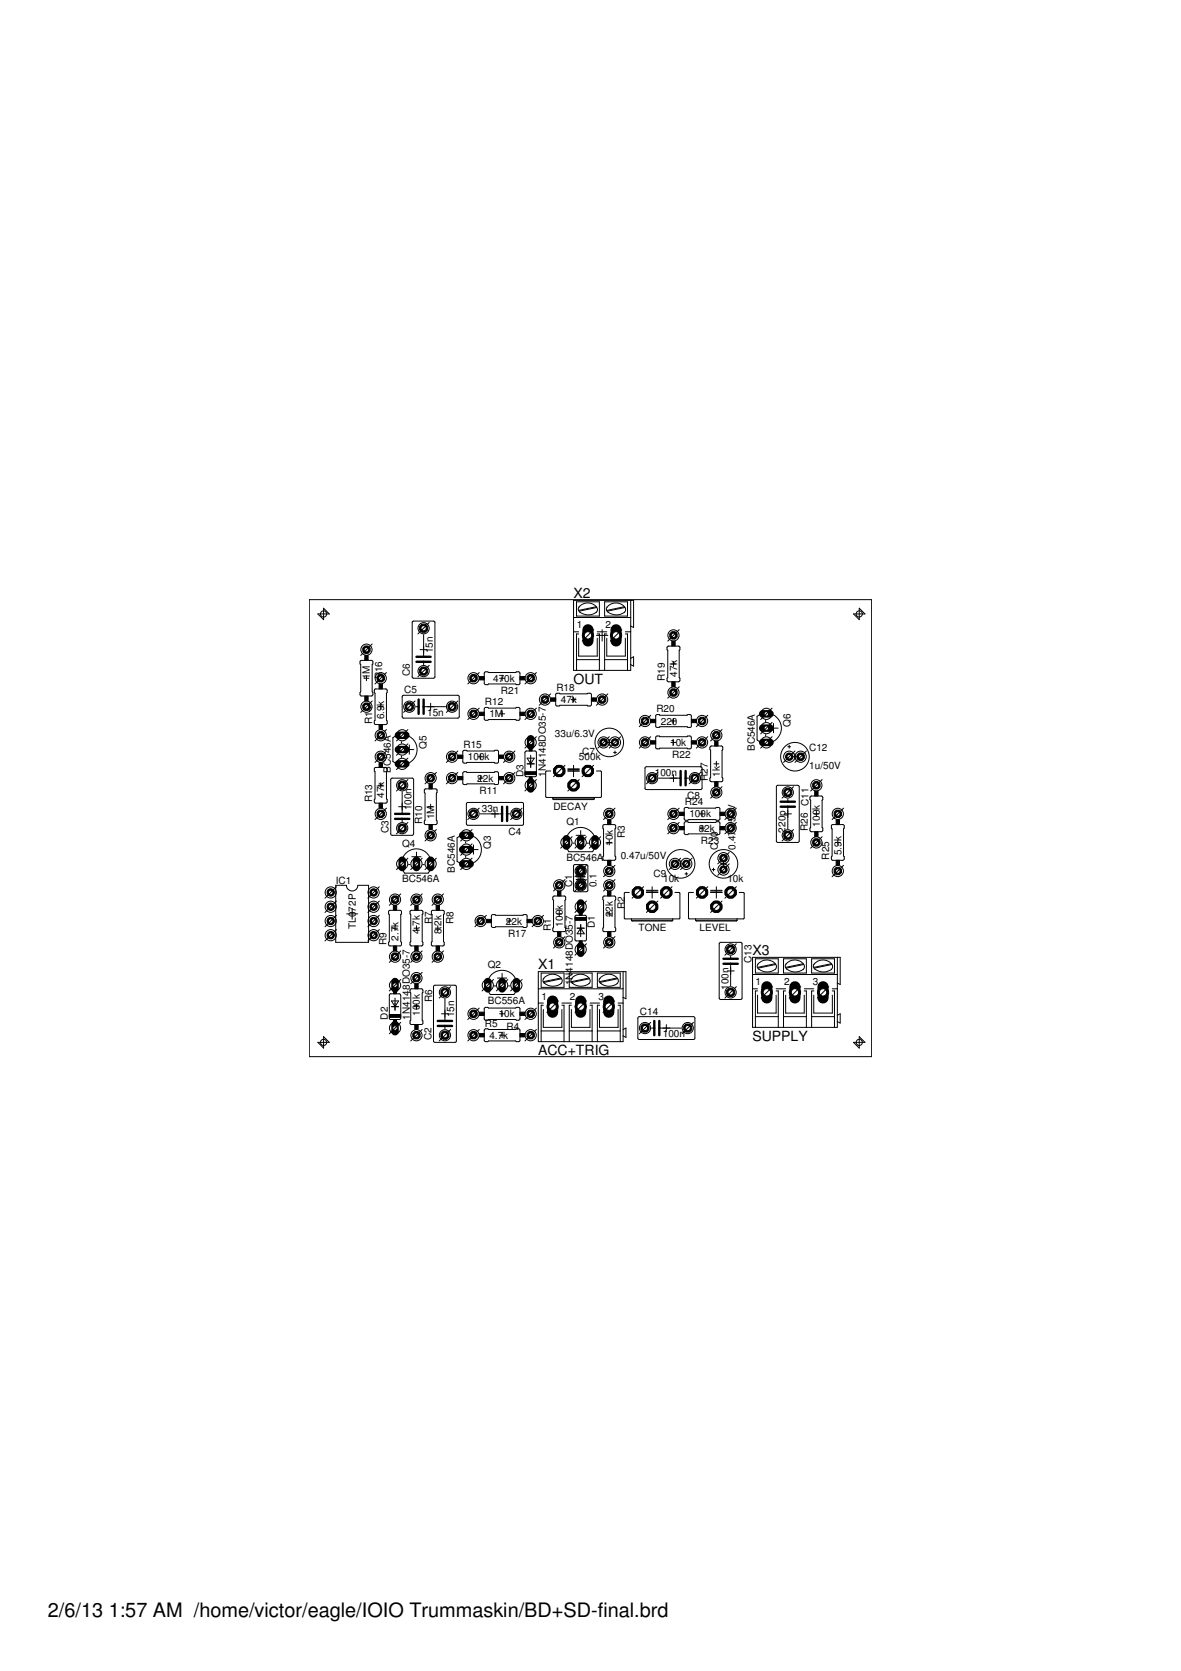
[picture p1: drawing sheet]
<svg xmlns="http://www.w3.org/2000/svg" width="210mm" height="297mm" viewBox="0 0 210 297" stroke-linecap="round" stroke-linejoin="round" font-family="sans-serif">
<defs><g id="words">
<g font-size="3.5">
<text x="8.5" y="287.5">2/6/13</text>
<text x="19.3" y="287.5">1:57 AM /home/victor/eagle/IOIO Trummaskin/BD+SD-final.brd</text>
</g>
<g font-size="2.5">
<text x="101.9" y="106.2">X2</text>
<text x="101.9" y="121.6">OUT</text>
<text x="95.6" y="172.2">X1</text>
<text x="133.7" y="169.7">X3</text>
<text x="133.7" y="185">SUPPLY</text>
<text x="95.6" y="187.6">ACC+TRIG</text>
</g>
<g font-size="1.8">
<text x="102.5" y="111.7">1</text>
<text x="107.6" y="111.7">2</text>
<text x="76.9" y="116.1" transform="rotate(-90 76.9 116.1)">15n</text>
<text x="65.8" y="120.8" transform="rotate(-90 65.8 120.8)">1M</text>
<text x="67.9" y="120.8" transform="rotate(-90 67.9 120.8)">R16</text>
<text x="71.9" y="123.2">C5</text>
<text x="72.9" y="120.2" transform="rotate(-90 72.9 120.2)">C6</text>
<text x="86.2" y="125.4">R12</text>
<text x="87.6" y="121.2">470k</text>
<text x="89" y="123.3">R21</text>
<text x="98.9" y="122.8">R18</text>
<text x="99.7" y="125">47k</text>
<text x="118.2" y="121.1" transform="rotate(-90 118.2 121.1)">R19</text>
<text x="120.3" y="120.3" transform="rotate(-90 120.3 120.3)">47k</text>
<text x="66.1" y="128.7" transform="rotate(-90 66.1 128.7)">R14</text>
<text x="68.3" y="127.9" transform="rotate(-90 68.3 127.9)">6.9k</text>
<text x="75.9" y="127.3">15n</text>
<text x="87" y="127.5">1M</text>
<text x="98.6" y="131.1">33u/6.3V</text>
<text x="116.7" y="126.6">R20</text>
<text x="117.4" y="128.8">220</text>
<text x="140.5" y="129.3" transform="rotate(-90 140.5 129.3)">Q6</text>
<text x="69.4" y="137.3" transform="rotate(-90 69.4 137.3)">BC546A</text>
<text x="75.8" y="133.1" transform="rotate(-90 75.8 133.1)">Q5</text>
<text x="82.4" y="133">R15</text>
<text x="83.2" y="135.2">100k</text>
<text x="102.9" y="135.2">500k</text>
<text x="103.5" y="134.3">C7</text>
<text x="116.4" y="137.9">100n</text>
<text x="119.1" y="132.6">10k</text>
<text x="119.5" y="134.8">R22</text>
<text x="134.2" y="133.5" transform="rotate(-90 134.2 133.5)">BC546A</text>
<text x="143.8" y="133.5">C12</text>
<text x="143.8" y="136.7">1u/50V</text>
<text x="66.1" y="142.6" transform="rotate(-90 66.1 142.6)">R13</text>
<text x="68.3" y="141.9" transform="rotate(-90 68.3 141.9)">47k</text>
<text x="84.8" y="139">22k</text>
<text x="85.2" y="141.1">R11</text>
<text x="93.1" y="138.1" transform="rotate(-90 93.1 138.1)">D3</text>
<text x="97" y="138.1" transform="rotate(-90 97 138.1)">1N4148DO35-7</text>
<text x="98.4" y="143.9">DECAY</text>
<text x="121.7" y="143.2">R24</text>
<text x="122.1" y="142">C8</text>
<text x="125.8" y="138.8" transform="rotate(-90 125.8 138.8)">R27</text>
<text x="128" y="138" transform="rotate(-90 128 138)">1k</text>
<text x="69.1" y="148.1" transform="rotate(-90 69.1 148.1)">C3</text>
<text x="73.1" y="144" transform="rotate(-90 73.1 144)">100n</text>
<text x="75" y="146.5" transform="rotate(-90 75 146.5)">R10</text>
<text x="77.2" y="145.7" transform="rotate(-90 77.2 145.7)">1M</text>
<text x="85.6" y="144.3">33n</text>
<text x="90.4" y="148.4">C4</text>
<text x="100.7" y="146.7">Q1</text>
<text x="111.1" y="149" transform="rotate(-90 111.1 149)">R3</text>
<text x="122.5" y="145.3">100k</text>
<text x="124.2" y="147.8">82k</text>
<text x="139.6" y="148" transform="rotate(-90 139.6 148)">220p</text>
<text x="143.6" y="147.7" transform="rotate(-90 143.6 147.7)">R26 C11</text>
<text x="145.7" y="146.9" transform="rotate(-90 145.7 146.9)">100k</text>
<text x="71.5" y="150.5">Q4</text>
<text x="80.9" y="155.1" transform="rotate(-90 80.9 155.1)">BC546A</text>
<text x="87.2" y="150.9" transform="rotate(-90 87.2 150.9)">Q3</text>
<text x="100.7" y="153.1">BC546A</text>
<text x="108.9" y="150.3" transform="rotate(-90 108.9 150.3)">10k</text>
<text x="110.3" y="152.7">0.47u/50V</text>
<text x="116.2" y="155.8">C9</text>
<text x="124.6" y="150">R23</text>
<text x="127.6" y="151" transform="rotate(-90 127.6 151)">C10</text>
<text x="130.8" y="151" transform="rotate(-90 130.8 151)">0.47u/50V</text>
<text x="147.4" y="152.8" transform="rotate(-90 147.4 152.8)">R25</text>
<text x="149.5" y="152" transform="rotate(-90 149.5 152)">5.9k</text>
<text x="59.7" y="157.1">IC1</text>
<text x="71.5" y="156.9">BC546A</text>
<text x="101.7" y="157.7" transform="rotate(-90 101.7 157.7)">C1</text>
<text x="106" y="157.7" transform="rotate(-90 106 157.7)">0.1</text>
<text x="111.1" y="161.7" transform="rotate(-90 111.1 161.7)">R2</text>
<text x="117.9" y="156.7">10k</text>
<text x="129.3" y="156.7">10k</text>
<text x="63.2" y="165.1" transform="rotate(-90 63.2 165.1)">TL072P</text>
<text x="70.8" y="167.2" transform="rotate(-90 70.8 167.2)">2.7k</text>
<text x="74.6" y="166.1" transform="rotate(-90 74.6 166.1)">4.7k</text>
<text x="76.8" y="164.2" transform="rotate(-90 76.8 164.2)">R7</text>
<text x="78.5" y="166.1" transform="rotate(-90 78.5 166.1)">8.2k</text>
<text x="80.6" y="164.2" transform="rotate(-90 80.6 164.2)">R8</text>
<text x="89.9" y="164.3">22k</text>
<text x="90.3" y="166.5">R17</text>
<text x="97.9" y="165.5" transform="rotate(-90 97.9 165.5)">R1</text>
<text x="100" y="164.7" transform="rotate(-90 100 164.7)">100k</text>
<text x="105.7" y="165" transform="rotate(-90 105.7 165)">D1</text>
<text x="108.9" y="163" transform="rotate(-90 108.9 163)">22k</text>
<text x="113.5" y="165.5">TONE</text>
<text x="124.3" y="165.5">LEVEL</text>
<text x="68.7" y="168" transform="rotate(-90 68.7 168)">R9</text>
<text x="86.7" y="172.1">Q2</text>
<text x="101.8" y="172.9" transform="rotate(-90 101.8 172.9)">4148DO35-7</text>
<text x="133.5" y="171.2" transform="rotate(-90 133.5 171.2)">C13</text>
<text x="76.8" y="178.2" transform="rotate(-90 76.8 178.2)">R6</text>
<text x="86.7" y="178.4">BC556A</text>
<text x="96.2" y="177.7">1</text>
<text x="101.3" y="177.7">2</text>
<text x="101.8" y="175.1" transform="rotate(-90 101.8 175.1)">1N</text>
<text x="106.4" y="177.7">3</text>
<text x="129.5" y="175.9" transform="rotate(-90 129.5 175.9)">100n</text>
<text x="134.3" y="175.1">1</text>
<text x="139.4" y="175.1">2</text>
<text x="144.5" y="175.1">3</text>
<text x="68.9" y="181.2" transform="rotate(-90 68.9 181.2)">D2</text>
<text x="72.9" y="181.2" transform="rotate(-90 72.9 181.2)">1N4148DO35-7</text>
<text x="74.6" y="180.5" transform="rotate(-90 74.6 180.5)">100k</text>
<text x="76.7" y="184.9" transform="rotate(-90 76.7 184.9)">C2</text>
<text x="80.7" y="180.9" transform="rotate(-90 80.7 180.9)">15n</text>
<text x="86.2" y="182.5">R5</text>
<text x="87" y="184.7">4.7k</text>
<text x="88.6" y="180.9">10k</text>
<text x="90" y="183">R4</text>
<text x="113.7" y="180.3">C14</text>
<text x="117.8" y="184.4">100n</text>
</g>
</g></defs>
<g fill="none" stroke="#000" stroke-width=".18">
<path d="M64.1 117.5l1.9-.1 .3 .1v.5l-.2 .2v4.8l.2 .1v.4l-.2 .2h-2l-.1-.1v-.5l.1-.1zM73.3 110.5l3.7-.1 .3 .2v9.8l-.1 .1-3.7 .1-.2-.2zM74.7 115.5h1.2M75.3 112.8v4M75.3 117.6v.6M86.1 119.5h5.6l.1-.1h.5l.1 .3v1.8l-.2 .2h-.4l-.1-.1h-4.9l-.1 .1h-.5l-.1-.2zM101.9 109.8h10.2M101.9 112.3h.9M102.5 107h4v2.5h-4zM102.5 117.3h4M102.8 112.7h-.3v6.5M102.8 113.5v3.1h3.4v-3.1"/>
<path d="M102.9 107.9a1.98 1.98 0 0 1 3.3 .4l-.2 .6M102.9 107.9a.59 .59 0 0 0 .2 .9M103 108.8a2.48 2.48 0 0 0 3 0M105.9 107.9l-3 .6M106 112.9h2M106 108l-3 .6M106.2 112.7h.3v6.5M106.2 112.3h1.6M107 111.9v2.1M107.5 107h4v2.5h-4zM107.5 117.3h4M107.8 112.7h-.3v6.5"/>
<path d="M107.8 113.5v3.1h3.3v-3.1M107.9 107.9a1.96 1.96 0 0 1 3.3 .4l-.2 .6M107.9 107.9a.58 .58 0 0 0 .2 .9M108 108.8a2.45 2.45 0 0 0 3 0M110.9 107.9l-3 .6M111 108l-3 .6M111.1 112.7h.4v6.5M111.1 112.3h1M112.1 106.7v12.5h-10.2v-12.5h10.7v4.8l-.5-.2M112.1 117l.5-.2v1.6l-.5-.2M118.6 114.9h2l.2 .1v.5l-.1 .1v4.8l.1 .2v.3l-.1 .3h-1.9l-.2-.2v-.4l.1-.2v-4.8l-.1-.1zM119.3 118h.8"/>
<path d="M119.7 117.6v.9M64.7 120.6h.9M65.1 120.1v.9M66.6 136.5l2-.1 .2 .2v.5l-.1 .1v4.8l.1 .1v.4l-.2 .2-1.8 .1-.3-.2v-.5l.2-.1zM66.6 122.5h2l.2 .1v.5l-.1 .1v4.8l.1 .2v.3l-.2 .3h-1.8l-.3-.1v-.5l.2-.2zM67.2 125.6h.9M67.2 139.6h.9M67.7 125.2v.9M67.7 139.1v.9M69.5 138.4l3.8-.1 .2 .2v9.7l-.2 .3h-3.6l-.2-.2zM70.3 130.8l-.5 .3v4.2l.6 .4M71.4 131.8v.3"/>
<path d="M71.4 134.4v.3M71.5 123.7l10-.1 .1 .2v3.7l-.2 .2-9.8-.1-.1-.2zM71.9 133.2h1.7M72.6 130.8a2.66 2.66 0 0 1 1.5 2.4 2.66 2.66 0 0 1-1.5 2.5M72.7 132.4v1.7M73.9 125.6h.5M75.3 125.6h3.9M76.5 125v1.3M82.3 137.3l.6-.1 .1 .1h4.8l.2-.1h.5l.1 .2v1.9l-.3 .2h-.3l-.2-.2h-4.8l-.1 .2-.5-.1-.1-.2zM82.3 133.5l.6-.1 .1 .1h4.8l.2-.1h.5l.1 .2v1.9l-.3 .2h-.3l-.2-.2h-4.8l-.1 .2-.5-.1-.1-.2zM85 138.3h.9M85 134.5h.9"/>
<path d="M85.4 134.1v.9M85.4 137.9v.9M86.1 125.8h.6l.1 .1h4.9l.1-.1h.5l.1 .2v1.9l-.2 .1h-.4l-.1-.1h-4.9l-.1 .1h-.5l-.1-.2zM88.8 120.6h.9M88.8 126.9h.9M89.2 120.1v.9M89.2 126.4v.9M93.4 133.6l1.7-.1 .2 .2v4.1l-.1 .2-1.6 .1-.3-.2zM93.7 134.8h1.3l-.7 1zM93.7 135.8h1.3M94.3 134.3v2.1M97.9 137.1h-.8l-.1 .1v4.4l.1 .2h9.7l.1-.2v-4.4l-.1-.1h-.8"/>
<path d="M98.8 123.3h5.6l.5-.1 .2 .3v1.8l-.2 .2h-.4l-.1-.1h-4.9l-.1 .1h-.5l-.1-.3zM100.9 137.1h2.1M100.9 136.7h2.1M100.9 136.8h2.1M101.5 124.4h.9M101.9 123.9v.9M101.9 136v2.1M107.7 132h1.1M108.3 131.4v1.1M109.1 133.8h.5M109.3 133.5v.5M114.7 136.4l9.9-.1 .2 .2v3.7l-.3 .2-9.7-.1-.2-.1z"/>
<path d="M116.6 127.1l.6-.1 .1 .1h4.8l.1-.1h.5l.2 .3v1.9l-.3 .1h-.4l-.1-.1h-4.8l-.1 .1h-.5l-.2-.1zM116.6 130.9l.6-.1 .1 .2h4.8l.1-.2 .5 .1 .2 .2v1.9l-.3 .1h-.4l-.1-.1h-4.8l-.1 .1h-.5l-.2-.1zM117.1 138.3h3.9M119.3 132h.8M119.3 128.2h.8M119.7 127.7v.9M119.7 131.5v.9M119.7 137.7v1.3M121.9 138.3h.5M126.3 132.7l1.9-.1 .2 .2 .1 .4-.2 .2v4.8l.2 .1v.4l-.2 .2-1.9 .1-.2-.2v-.5l.1-.1v-4.8l-.1-.2zM126.9 135.8h.9M127.3 135.3v.9"/>
<path d="M135.1 127l-.5 .3v4.2l.5 .4M136.1 128v.3M136.1 130.6v.3M136.7 129.4h1.6M137.4 127a2.66 2.66 0 0 1 1.5 2.4 2.66 2.66 0 0 1-1.5 2.4M137.5 128.6v1.7M138.1 139.6h3.7l.2 .2v9.7l-.1 .2-3.7 .1-.2-.2v-9.8zM140 132.7h.5M140.3 132.5v.5M140.8 134.5h1M141.3 134v1.1M59.7 157.4h1.9a1.02 1.02 0 0 0 1 1 1.02 1.02 0 0 0 1-1h1.9v10.1h-5.8z"/>
<path d="M70.8 143.4h1.3M71.5 140.7v4M71.5 145.6v.5M71.6 152.4a2.65 2.65 0 0 1 2.4-1.5 2.65 2.65 0 0 1 2.4 1.5M72.6 153.7h.3M73.2 152.3h1.6M74 151.5v1.6M75.1 153.7h.3M75.5 140.3l1.9-.1 .3 .2v.5l-.1 .1v4.8l.1 .1v.5l-.2 .2h-1.8l-.3-.2v-.5l.1-.1zM76.1 143.4h.9M76.4 154.7l-.3 .5h-4.2l-.3-.5M76.5 143v.8"/>
<path d="M81.8 148.6l-.6 .3v4.2l.6 .3M82.8 149.6v.3M82.8 152.1v.3M82.9 142.8l.2-.2 9.8 .1 .1 .2v3.7l-.2 .1h-9.7l-.2-.2zM83.3 151h1.7M84 148.6a2.66 2.66 0 0 1 1.6 2.4 2.66 2.66 0 0 1-1.6 2.4M84.2 150.2v1.6M85.3 144.7h3.9M88 144v1.3M90.1 144.7h.5M98.3 141.8v.2M98.3 142l.1 .1h7.1l.1-.1"/>
<path d="M98.3 142h7.3M98.3 159.3h2l.2 .1v.5l-.1 .1v4.9l.1 .1v.4l-.1 .2h-2l-.1-.1v-.5l.1-.1zM100.8 148.6a2.66 2.66 0 0 1 2.4-1.5 2.66 2.66 0 0 1 2.4 1.5M101.8 149.9h.3M102 153.8l2.2-.1 .3 .1v4.5l-.2 .2h-2.1l-.2-.2zM102.4 148.5h1.6M102.7 156.1h1M103.2 147.7v1.6M103.2 155.6v1M104.3 149.9h.3M105.6 150.9l-.3 .5h-4.2l-.3-.5M105.6 141.8v.2"/>
<path d="M107.2 159.3h2l.2 .1v.5l-.1 .1v4.9l.1 .1v.4l-.1 .2h-2l-.1-.1-.1-.5 .2-.1zM107.2 146.6h2l.2 .1v.5l-.1 .1v4.9l.1 .1v.4l-.1 .2h-1.9l-.2-.1-.1-.5 .2-.1zM107.8 149.8h.9M108.3 149.3v.9M111.8 158.6h-.7l-.1 .2v4.4l.1 .1h9.6l.1-.1v-4.4l-.1-.2h-.7M114.9 158.6h2M114.9 158.3h2M114.9 158.4h2M115.9 157.6v2.1M120.4 153.6h1.1M121 153v1.1M121.7 146.1l5.5 .1 .1-.1h.5l.2 .2-.1 1.9-.2 .2h-.4l-.1-.2h-4.8l-.2 .2-.4-.1-.2-.2z"/>
<path d="M121.7 143.6l.5-.1 .2 .2h4.8l.1-.2 .5 .1 .2 .2-.1 1.9-.2 .1h-.4l-.1-.1h-4.8l-.2 .1h-.4l-.2-.2zM121.7 155.3h.5M122 155.1v.5M123.3 158.6h-.8l-.1 .2v4.4l.1 .1h9.6l.2-.1v-4.4l-.2-.2h-.7M124.3 144.7h.9M124.3 147.2h.9M124.8 144.2v.9M124.8 146.8v.9M126.3 158.6h2M126.3 158.3h2M126.3 158.4h2M126.6 154.6h.5"/>
<path d="M126.8 154.3v.5M127.3 157.6v2.1M128.1 153.6h1M128.6 153v1.1M139.4 144.7h1.3M140 142v.5M140 143.4v3.9M144 141.6l2-.1 .2 .1v.5l-.1 .2v4.8l.1 .1v.4l-.1 .2h-1.9l-.2-.1v-.5l.1-.1zM144.7 144.7h.8M145.1 144.2v.9M147.8 146.6h2l.2 .1 .1 .5-.2 .1v4.9l.2 .1v.4l-.2 .2h-1.9l-.2-.1v-.5l.1-.1zM148.5 149.8h.9"/>
<path d="M148.9 149.3v.9M61.6 162.5h2M62.6 161.5v1.9M69.1 161.9l2-.1 .2 .2 .1 .5-.2 .1v4.8l.2 .1v.4l-.2 .2h-2l-.1-.1v-.5l.1-.1zM69.3 176.7h1.7l.2 .1v4.2l-.1 .2h-1.7l-.2-.1zM69.6 177.9h1.2l-.6 1zM69.6 178.9h1.2M69.8 165h.9M70.2 164.5v.9M70.2 177.4v2.2M72.9 175.9l2-.1 .2 .1 .1 .5-.2 .1v4.9l.2 .1v.4l-.2 .2h-1.9l-.2-.1v-.5l.1-.1zM72.9 161.9l2-.1 .2 .2 .1 .5-.2 .1v4.8l.2 .1v.4l-.2 .2h-2l-.1-.1v-.5l.1-.1z"/>
<path d="M73.6 165h.8M73.6 178.9h.8M74 164.5v.9M74 178.5v.9M76.8 161.9l1.9-.1 .3 .2v.5l-.2 .1v4.8l.2 .1v.5l-.2 .1h-2l-.1-.1v-.5l.1-.1v-4.8l-.1-.1zM77.1 175.2l3.8-.1 .2 .2v9.7l-.1 .3h-3.7l-.2-.2zM77.4 165h.9M77.8 164.5v.9M79.1 177.5v4M86.1 179.2l.6-.1 .1 .1h4.9l.1-.1h.5l.1 .2v1.9l-.2 .2h-.4l-.1-.2h-4.9l-.1 .2-.5-.1-.1-.2zM86.8 174a2.66 2.66 0 0 1 2.4-1.5 2.66 2.66 0 0 1 2.5 1.5M87.4 162.6l5.5 .1 .1-.1h.5l.2 .2v1.9l-.3 .2h-.4l-.1-.2h-4.8l-.1 .2-.5-.1-.2-.2z"/>
<path d="M87.8 175.3h.3M88.4 173.9h1.7M89.2 173v1.7M89.2 179.8v.9M90.1 163.7h.9M90.4 175.3h.2M90.5 163.3v.8M91.7 176.3l-.4 .5h-4.2l-.3-.5M95.7 175.8h15M95.7 178.3h.9M96.2 173h4v2.5h-4zM96.6 178.7h-.4v6.5"/>
<path d="M96.6 179.5v3.1h3.3v-3.1M96.6 173.9a.6 .6 0 0 0 .2 .9M96.8 174.8a2.41 2.41 0 0 0 2.9 0M99 162.5h.8M99.4 162v.9M99.7 173.9l-3.1 .6M99.8 173.9l.1 .4-.2 .6M99.8 173.9a2.06 2.06 0 0 0-3.2 0M99.8 174l-3.1 .6M99.9 178.7h.3v6.5M99.9 178.3h1.7M101.2 173h4v2.5h-4z"/>
<path d="M101.6 178.7h-.4v6.5M101.6 179.5v3.1h3.3v-3.1M101.6 173.9a.6 .6 0 0 0 .2 .9M101.7 174.8a2.41 2.41 0 0 0 3 0M102.2 178.9h2M102.3 162.8l1.8-.1 .1 .2v4.1l-.1 .3h-1.8l-.1-.2zM102.6 165h1.2M103.2 164.4v2.1M103.2 177.9v2.1M103.2 165l.6 1h-1.2zM104.6 173.9l-3 .6M104.7 173.9l.2 .4-.2 .6"/>
<path d="M104.7 173.9a2.06 2.06 0 0 0-3.1 0M104.8 174l-3.1 .6M104.9 178.7h.3v6.5M104.9 178.3h1.7M106.2 173h4v2.5h-4zM106.6 179.5v3.1h3.3v-3.1M106.6 178.7h-.4v6.5M106.6 173.9a.56 .56 0 0 0 .2 .9M106.7 174.8a2.41 2.41 0 0 0 3 0M107.8 162.5h.9M108.3 162v.9M109.6 173.9l-3 .6"/>
<path d="M109.7 173.9l.2 .2a.65 .65 0 0 1-.2 .8M109.7 173.9a2.06 2.06 0 0 0-3.1 0M109.7 174l-3 .6M109.9 178.7h.3v6.5M109.9 178.3h.8M110.7 172.7v12.5h-15v-12.5h15.6v4.8l-.6-.2M112.2 163.6l.2 .1h7l.2-.1M112.2 163.3v.3M112.2 163.6h7.4M119.6 163.3v.3M123.6 163.6l.2 .1h7.1l.1-.1M123.6 163.6h7.4"/>
<path d="M123.6 163.3v.3M127.9 167.6l3.7-.1 .3 .2v9.7l-.2 .3h-3.6l-.3-.2zM129.2 172.6h1.3M129.9 169.9v.5M129.9 171.3v4M131 163.3v.3M133.8 175.8h.8M133.8 173.2h15M134.3 170.4h4v2.6h-4zM134.6 176.9v3.2h3.3v-3.2M134.6 176.1h-.3v6.5M134.7 171.4a.6 .6 0 0 0 .2 .9"/>
<path d="M134.8 172.3a2.45 2.45 0 0 0 3 0M137.7 171.3l-3 .7M137.8 171.4l.2 .3-.2 .6M137.8 171.3a2.06 2.06 0 0 0-3.1 .1M137.9 171.4l-3.1 .7M137.9 175.8h1.7M137.9 176.1h.4v6.5M139.3 170.4h4v2.6h-4zM139.6 176.1h-.3v6.5M139.6 176.9v3.2h3.3v-3.2M139.7 171.4a.57 .57 0 0 0 .1 .9M139.8 172.3a2.45 2.45 0 0 0 3 0"/>
<path d="M140.3 176.4h2M141.3 175.4v2M142.7 171.3l-3 .7M142.8 171.4l.2 .3-.3 .6M142.8 171.3a2.06 2.06 0 0 0-3.1 .1M142.8 171.4l-3 .7M142.9 176.1h.4v6.5M143 175.8h1.6M144.3 170.4h4v2.6h-4zM144.6 176.9v3.2h3.3v-3.2M144.7 176.1h-.4v6.5M144.7 171.4a.56 .56 0 0 0 .2 .9"/>
<path d="M147.7 171.3l-3 .7M147.8 171.4l.2 .3a.86 .86 0 0 1-.9 1 2.42 2.42 0 0 1-2.3-.4M147.8 171.3a2.06 2.06 0 0 0-3.1 .1M147.8 171.4l-3 .7M147.9 175.8h.9M147.9 176.1h.4v6.5M148.8 170.2v12.4h-15v-12.4h15.5v4.8l-.5-.2M78.5 180.2h1.2M79.1 182.4v.5M86.1 183l.6-.1 .1 .1h4.9l.1-.1h.5l.1 .2v1.9l-.2 .2h-.4l-.1-.2h-4.9l-.1 .2-.5-.1-.1-.2zM88.8 180.2h.9M88.8 184h.9"/>
<path d="M89.2 183.6v.9M96.2 183.3h4M101.2 183.3h4M106.2 183.3h4M110.7 183l.6-.2v1.6l-.6-.3M113.4 180.8l10-.1 .1 .3v3.6l-.2 .2h-9.8l-.1-.3zM115.8 182.8h.5M117.2 182.8h3.9M118.4 182.1v1.3M134.3 180.7h4M139.3 180.7h4M144.3 180.7h4"/>
<path d="M148.8 180.5l.5-.3v1.7l-.5-.3"/>
<circle cx="108.3" cy="132" r="2.54"/>
<circle cx="141.3" cy="134.5" r="2.54"/>
<circle cx="121" cy="153.6" r="2.54"/>
<circle cx="128.6" cy="153.6" r="2.54"/>
</g>
<g fill="#000" stroke="#000" stroke-width=".18">
<path d="M64.8 116.5h.6v.9h-.6zM119.4 114h.6v.8h-.6zM64.8 123.7h.6v.9h-.6zM67.4 135.6h.6v.8h-.6zM67.4 121.6h.6v.8h-.6zM67.4 128.8h.6v.9h-.6zM76.2 139.4h.6v.8h-.6zM81.4 138h.9v.6h-.9zM81.4 134.2h.9v.6h-.9zM85.2 126.6h.9v.6h-.9zM85.2 120.3h.9v.6h-.9zM88.6 138h.9v.6h-.9z"/>
<path d="M88.6 134.2h.9v.6h-.9zM92.4 126.6h.9v.6h-.9zM92.4 120.3h.9v.6h-.9zM93.3 137.2h2v.5h-2zM94.1 132.9h.5v.6h-.5zM94.1 138.1h.5v.6h-.5zM97.9 124.1h.9v.6h-.9zM105.1 124.1h.9v.6h-.9zM115.7 127.9h.8v.6h-.8zM115.7 131.7h.8v.6h-.8zM119.4 121.2h.6v.8h-.6zM122.9 127.9h.8v.6h-.8z"/>
<path d="M122.9 131.7h.8v.6h-.8zM127 131.8h.6v.8h-.6zM127 139h.6v.8h-.6zM67.4 142.8h.6v.8h-.6zM76.2 146.6h.6v.8h-.6zM99.1 158.4h.6v.9h-.6zM108 158.4h.6v.9h-.6zM108 152.9h.6v.9h-.6zM108 145.7h.6v.9h-.6zM120.8 146.9h.8v.6h-.8zM120.8 144.4h.8v.6h-.8zM128 146.9h.8v.6h-.8z"/>
<path d="M128 144.4h.8v.6h-.8zM144.8 140.7h.6v.8h-.6zM144.8 147.8h.6v.9h-.6zM148.6 145.7h.6v.9h-.6zM148.6 152.9h.6v.9h-.6zM69.9 161h.6v.8h-.6zM69.9 168.2h.6v.8h-.6zM70 176h.5v.7h-.5zM73.7 174.9h.6v.9h-.6zM73.7 168.2h.6v.8h-.6zM73.7 161h.6v.8h-.6zM77.5 168.2h.6v.8h-.6z"/>
<path d="M77.5 161h.6v.8h-.6zM85.2 179.9h.9v.6h-.9zM86.5 163.4h.8v.6h-.8zM92.4 179.9h.9v.6h-.9zM93.7 163.4h.8v.6h-.8zM99.1 165.6h.6v.9h-.6zM102.2 163.1h2v.5h-2zM103 167.3h.5v.6h-.5zM103 162.1h.5v.6h-.5zM108 165.6h.6v.9h-.6zM69.2 180.3h2v.5h-2zM70 181.2h.5v.7h-.5z"/>
<path d="M73.7 182.1h.6v.9h-.6zM85.2 183.7h.9v.6h-.9zM92.4 183.7h.9v.6h-.9z"/>
</g>
<path d="M102.4 155.9h1.6M102.4 156.4h1.6" fill="none" stroke="#000" stroke-width=".25"/>
<g fill="none" stroke="#000" stroke-width=".42">
<path d="M74 117.6h2.5M74 116.8h2.5M74.4 124.4v2.5M75.3 124.4v2.5M121 137.1v2.5M121.9 137.1v2.5M70.2 145.6h2.5M70.2 144.7h2.5M89.2 143.4v2.5M90.1 143.4v2.5M138.7 142.5h2.6M138.7 143.4h2.6"/>
<path d="M128.6 170.4h2.5M128.6 171.3h2.5M77.8 182.4h2.5M77.8 181.5h2.5M116.3 181.5v2.5M117.2 181.5v2.5"/>
</g>
<path d="M100.7 149.1v1.3" fill="none" stroke="#000" stroke-width="1.3"/>
<circle cx="100.7" cy="149.8" r=".4" fill="#fff" stroke="#000" stroke-width=".18"/>
<path d="M105.7 149.1v1.3" fill="none" stroke="#000" stroke-width="1.3"/>
<circle cx="105.7" cy="149.8" r=".4" fill="#fff" stroke="#000" stroke-width=".18"/>
<path d="M103.2 149.1v1.3" fill="none" stroke="#000" stroke-width="1.3"/>
<circle cx="103.2" cy="149.8" r=".4" fill="#fff" stroke="#000" stroke-width=".18"/>
<path d="M86.7 174.5v1.3" fill="none" stroke="#000" stroke-width="1.3"/>
<circle cx="86.7" cy="175.1" r=".4" fill="#fff" stroke="#000" stroke-width=".18"/>
<path d="M91.8 174.5v1.3" fill="none" stroke="#000" stroke-width="1.3"/>
<circle cx="91.8" cy="175.1" r=".4" fill="#fff" stroke="#000" stroke-width=".18"/>
<path d="M89.2 174.5v1.3" fill="none" stroke="#000" stroke-width="1.3"/>
<circle cx="89.2" cy="175.1" r=".4" fill="#fff" stroke="#000" stroke-width=".18"/>
<circle cx="99.4" cy="167.5" r=".71" fill="#000" stroke="#000" stroke-width=".18"/>
<circle cx="99.4" cy="167.5" r=".4" fill="#fff" stroke="#000" stroke-width=".18"/>
<circle cx="99.4" cy="157.4" r=".71" fill="#000" stroke="#000" stroke-width=".18"/>
<circle cx="99.4" cy="157.4" r=".4" fill="#fff" stroke="#000" stroke-width=".18"/>
<circle cx="108.3" cy="157.4" r=".71" fill="#000" stroke="#000" stroke-width=".18"/>
<circle cx="108.3" cy="157.4" r=".4" fill="#fff" stroke="#000" stroke-width=".18"/>
<circle cx="108.3" cy="167.5" r=".71" fill="#000" stroke="#000" stroke-width=".18"/>
<circle cx="108.3" cy="167.5" r=".4" fill="#fff" stroke="#000" stroke-width=".18"/>
<circle cx="108.3" cy="144.7" r=".71" fill="#000" stroke="#000" stroke-width=".18"/>
<circle cx="108.3" cy="144.7" r=".4" fill="#fff" stroke="#000" stroke-width=".18"/>
<circle cx="108.3" cy="154.8" r=".71" fill="#000" stroke="#000" stroke-width=".18"/>
<circle cx="108.3" cy="154.8" r=".4" fill="#fff" stroke="#000" stroke-width=".18"/>
<circle cx="94.3" cy="180.2" r=".71" fill="#000" stroke="#000" stroke-width=".18"/>
<circle cx="94.3" cy="180.2" r=".4" fill="#fff" stroke="#000" stroke-width=".18"/>
<circle cx="84.2" cy="180.2" r=".71" fill="#000" stroke="#000" stroke-width=".18"/>
<circle cx="84.2" cy="180.2" r=".4" fill="#fff" stroke="#000" stroke-width=".18"/>
<circle cx="84.2" cy="184" r=".71" fill="#000" stroke="#000" stroke-width=".18"/>
<circle cx="84.2" cy="184" r=".4" fill="#fff" stroke="#000" stroke-width=".18"/>
<circle cx="94.3" cy="184" r=".71" fill="#000" stroke="#000" stroke-width=".18"/>
<circle cx="94.3" cy="184" r=".4" fill="#fff" stroke="#000" stroke-width=".18"/>
<circle cx="103.2" cy="157.4" r=".87" fill="#000" stroke="#000" stroke-width=".18"/>
<circle cx="103.2" cy="157.4" r=".4" fill="#fff" stroke="#000" stroke-width=".18"/>
<circle cx="103.2" cy="154.8" r=".87" fill="#000" stroke="#000" stroke-width=".18"/>
<circle cx="103.2" cy="154.8" r=".4" fill="#fff" stroke="#000" stroke-width=".18"/>
<path d="M103.2 160.5v1.3" fill="none" stroke="#000" stroke-width="1.3"/>
<circle cx="103.2" cy="161.2" r=".4" fill="#fff" stroke="#000" stroke-width=".18"/>
<path d="M103.2 168.1v1.4" fill="none" stroke="#000" stroke-width="1.3"/>
<circle cx="103.2" cy="168.8" r=".4" fill="#fff" stroke="#000" stroke-width=".18"/>
<circle cx="79.1" cy="184" r=".78" fill="#000" stroke="#000" stroke-width=".18"/>
<circle cx="79.1" cy="184" r=".47" fill="#fff" stroke="#000" stroke-width=".18"/>
<circle cx="79.1" cy="176.4" r=".78" fill="#000" stroke="#000" stroke-width=".18"/>
<circle cx="79.1" cy="176.4" r=".47" fill="#fff" stroke="#000" stroke-width=".18"/>
<circle cx="74" cy="173.9" r=".71" fill="#000" stroke="#000" stroke-width=".18"/>
<circle cx="74" cy="173.9" r=".4" fill="#fff" stroke="#000" stroke-width=".18"/>
<circle cx="74" cy="184" r=".71" fill="#000" stroke="#000" stroke-width=".18"/>
<circle cx="74" cy="184" r=".4" fill="#fff" stroke="#000" stroke-width=".18"/>
<circle cx="74" cy="159.9" r=".71" fill="#000" stroke="#000" stroke-width=".18"/>
<circle cx="74" cy="159.9" r=".4" fill="#fff" stroke="#000" stroke-width=".18"/>
<circle cx="74" cy="170.1" r=".71" fill="#000" stroke="#000" stroke-width=".18"/>
<circle cx="74" cy="170.1" r=".4" fill="#fff" stroke="#000" stroke-width=".18"/>
<path d="M70.2 182.1v1.3" fill="none" stroke="#000" stroke-width="1.3"/>
<circle cx="70.2" cy="182.8" r=".4" fill="#fff" stroke="#000" stroke-width=".18"/>
<path d="M70.2 174.5v1.3" fill="none" stroke="#000" stroke-width="1.3"/>
<circle cx="70.2" cy="175.1" r=".4" fill="#fff" stroke="#000" stroke-width=".18"/>
<circle cx="58.8" cy="158.6" r=".66" fill="#000" stroke="#000" stroke-width=".18"/>
<circle cx="58.8" cy="158.6" r=".4" fill="#fff" stroke="#000" stroke-width=".18"/>
<circle cx="58.8" cy="161.2" r=".66" fill="#000" stroke="#000" stroke-width=".18"/>
<circle cx="58.8" cy="161.2" r=".4" fill="#fff" stroke="#000" stroke-width=".18"/>
<circle cx="66.4" cy="161.2" r=".66" fill="#000" stroke="#000" stroke-width=".18"/>
<circle cx="66.4" cy="161.2" r=".4" fill="#fff" stroke="#000" stroke-width=".18"/>
<circle cx="66.4" cy="158.6" r=".66" fill="#000" stroke="#000" stroke-width=".18"/>
<circle cx="66.4" cy="158.6" r=".4" fill="#fff" stroke="#000" stroke-width=".18"/>
<circle cx="58.8" cy="163.7" r=".66" fill="#000" stroke="#000" stroke-width=".18"/>
<circle cx="58.8" cy="163.7" r=".4" fill="#fff" stroke="#000" stroke-width=".18"/>
<circle cx="58.8" cy="166.2" r=".66" fill="#000" stroke="#000" stroke-width=".18"/>
<circle cx="58.8" cy="166.2" r=".4" fill="#fff" stroke="#000" stroke-width=".18"/>
<circle cx="66.4" cy="163.7" r=".66" fill="#000" stroke="#000" stroke-width=".18"/>
<circle cx="66.4" cy="163.7" r=".4" fill="#fff" stroke="#000" stroke-width=".18"/>
<circle cx="66.4" cy="166.2" r=".66" fill="#000" stroke="#000" stroke-width=".18"/>
<circle cx="66.4" cy="166.2" r=".4" fill="#fff" stroke="#000" stroke-width=".18"/>
<circle cx="77.8" cy="159.9" r=".71" fill="#000" stroke="#000" stroke-width=".18"/>
<circle cx="77.8" cy="159.9" r=".4" fill="#fff" stroke="#000" stroke-width=".18"/>
<circle cx="77.8" cy="170.1" r=".71" fill="#000" stroke="#000" stroke-width=".18"/>
<circle cx="77.8" cy="170.1" r=".4" fill="#fff" stroke="#000" stroke-width=".18"/>
<circle cx="70.2" cy="170.1" r=".71" fill="#000" stroke="#000" stroke-width=".18"/>
<circle cx="70.2" cy="170.1" r=".4" fill="#fff" stroke="#000" stroke-width=".18"/>
<circle cx="70.2" cy="159.9" r=".71" fill="#000" stroke="#000" stroke-width=".18"/>
<circle cx="70.2" cy="159.9" r=".4" fill="#fff" stroke="#000" stroke-width=".18"/>
<circle cx="76.5" cy="148.5" r=".71" fill="#000" stroke="#000" stroke-width=".18"/>
<circle cx="76.5" cy="148.5" r=".4" fill="#fff" stroke="#000" stroke-width=".18"/>
<circle cx="76.5" cy="138.3" r=".71" fill="#000" stroke="#000" stroke-width=".18"/>
<circle cx="76.5" cy="138.3" r=".4" fill="#fff" stroke="#000" stroke-width=".18"/>
<circle cx="90.5" cy="138.3" r=".71" fill="#000" stroke="#000" stroke-width=".18"/>
<circle cx="90.5" cy="138.3" r=".4" fill="#fff" stroke="#000" stroke-width=".18"/>
<circle cx="80.3" cy="138.3" r=".71" fill="#000" stroke="#000" stroke-width=".18"/>
<circle cx="80.3" cy="138.3" r=".4" fill="#fff" stroke="#000" stroke-width=".18"/>
<circle cx="71.5" cy="147.2" r=".78" fill="#000" stroke="#000" stroke-width=".18"/>
<circle cx="71.5" cy="147.2" r=".47" fill="#fff" stroke="#000" stroke-width=".18"/>
<circle cx="71.5" cy="139.6" r=".78" fill="#000" stroke="#000" stroke-width=".18"/>
<circle cx="71.5" cy="139.6" r=".47" fill="#fff" stroke="#000" stroke-width=".18"/>
<path d="M82.2 148.5h1.4" fill="none" stroke="#000" stroke-width="1.3"/>
<circle cx="82.9" cy="148.5" r=".4" fill="#fff" stroke="#000" stroke-width=".18"/>
<path d="M82.2 153.6h1.4" fill="none" stroke="#000" stroke-width="1.3"/>
<circle cx="82.9" cy="153.6" r=".4" fill="#fff" stroke="#000" stroke-width=".18"/>
<path d="M82.2 151h1.4" fill="none" stroke="#000" stroke-width="1.3"/>
<circle cx="82.9" cy="151" r=".4" fill="#fff" stroke="#000" stroke-width=".18"/>
<path d="M71.5 152.9v1.3" fill="none" stroke="#000" stroke-width="1.3"/>
<circle cx="71.5" cy="153.6" r=".4" fill="#fff" stroke="#000" stroke-width=".18"/>
<path d="M76.5 152.9v1.3" fill="none" stroke="#000" stroke-width="1.3"/>
<circle cx="76.5" cy="153.6" r=".4" fill="#fff" stroke="#000" stroke-width=".18"/>
<path d="M74 152.9v1.3" fill="none" stroke="#000" stroke-width="1.3"/>
<circle cx="74" cy="153.6" r=".4" fill="#fff" stroke="#000" stroke-width=".18"/>
<circle cx="91.8" cy="144.7" r=".78" fill="#000" stroke="#000" stroke-width=".18"/>
<circle cx="91.8" cy="144.7" r=".47" fill="#fff" stroke="#000" stroke-width=".18"/>
<circle cx="84.2" cy="144.7" r=".78" fill="#000" stroke="#000" stroke-width=".18"/>
<circle cx="84.2" cy="144.7" r=".47" fill="#fff" stroke="#000" stroke-width=".18"/>
<path d="M94.3 138.9v1.4" fill="none" stroke="#000" stroke-width="1.3"/>
<circle cx="94.3" cy="139.6" r=".4" fill="#fff" stroke="#000" stroke-width=".18"/>
<path d="M94.3 131.3v1.3" fill="none" stroke="#000" stroke-width="1.3"/>
<circle cx="94.3" cy="132" r=".4" fill="#fff" stroke="#000" stroke-width=".18"/>
<circle cx="84.2" cy="126.9" r=".71" fill="#000" stroke="#000" stroke-width=".18"/>
<circle cx="84.2" cy="126.9" r=".4" fill="#fff" stroke="#000" stroke-width=".18"/>
<circle cx="94.3" cy="126.9" r=".71" fill="#000" stroke="#000" stroke-width=".18"/>
<circle cx="94.3" cy="126.9" r=".4" fill="#fff" stroke="#000" stroke-width=".18"/>
<path d="M70.8 130.7h1.3" fill="none" stroke="#000" stroke-width="1.3"/>
<circle cx="71.5" cy="130.7" r=".4" fill="#fff" stroke="#000" stroke-width=".18"/>
<path d="M70.8 135.8h1.3" fill="none" stroke="#000" stroke-width="1.3"/>
<circle cx="71.5" cy="135.8" r=".4" fill="#fff" stroke="#000" stroke-width=".18"/>
<path d="M70.8 133.2h1.3" fill="none" stroke="#000" stroke-width="1.3"/>
<circle cx="71.5" cy="133.2" r=".4" fill="#fff" stroke="#000" stroke-width=".18"/>
<circle cx="67.7" cy="144.7" r=".71" fill="#000" stroke="#000" stroke-width=".18"/>
<circle cx="67.7" cy="144.7" r=".4" fill="#fff" stroke="#000" stroke-width=".18"/>
<circle cx="67.7" cy="134.5" r=".71" fill="#000" stroke="#000" stroke-width=".18"/>
<circle cx="67.7" cy="134.5" r=".4" fill="#fff" stroke="#000" stroke-width=".18"/>
<circle cx="67.7" cy="130.7" r=".71" fill="#000" stroke="#000" stroke-width=".18"/>
<circle cx="67.7" cy="130.7" r=".4" fill="#fff" stroke="#000" stroke-width=".18"/>
<circle cx="67.7" cy="120.6" r=".71" fill="#000" stroke="#000" stroke-width=".18"/>
<circle cx="67.7" cy="120.6" r=".4" fill="#fff" stroke="#000" stroke-width=".18"/>
<circle cx="80.3" cy="134.5" r=".71" fill="#000" stroke="#000" stroke-width=".18"/>
<circle cx="80.3" cy="134.5" r=".4" fill="#fff" stroke="#000" stroke-width=".18"/>
<circle cx="90.5" cy="134.5" r=".71" fill="#000" stroke="#000" stroke-width=".18"/>
<circle cx="90.5" cy="134.5" r=".4" fill="#fff" stroke="#000" stroke-width=".18"/>
<circle cx="72.7" cy="125.6" r=".78" fill="#000" stroke="#000" stroke-width=".18"/>
<circle cx="72.7" cy="125.6" r=".47" fill="#fff" stroke="#000" stroke-width=".18"/>
<circle cx="80.3" cy="125.6" r=".78" fill="#000" stroke="#000" stroke-width=".18"/>
<circle cx="80.3" cy="125.6" r=".47" fill="#fff" stroke="#000" stroke-width=".18"/>
<circle cx="75.3" cy="119.3" r=".78" fill="#000" stroke="#000" stroke-width=".18"/>
<circle cx="75.3" cy="119.3" r=".47" fill="#fff" stroke="#000" stroke-width=".18"/>
<circle cx="75.3" cy="111.7" r=".78" fill="#000" stroke="#000" stroke-width=".18"/>
<circle cx="75.3" cy="111.7" r=".47" fill="#fff" stroke="#000" stroke-width=".18"/>
<circle cx="65.1" cy="115.5" r=".71" fill="#000" stroke="#000" stroke-width=".18"/>
<circle cx="65.1" cy="115.5" r=".4" fill="#fff" stroke="#000" stroke-width=".18"/>
<circle cx="65.1" cy="125.6" r=".71" fill="#000" stroke="#000" stroke-width=".18"/>
<circle cx="65.1" cy="125.6" r=".4" fill="#fff" stroke="#000" stroke-width=".18"/>
<circle cx="95.6" cy="163.7" r=".71" fill="#000" stroke="#000" stroke-width=".18"/>
<circle cx="95.6" cy="163.7" r=".4" fill="#fff" stroke="#000" stroke-width=".18"/>
<circle cx="85.4" cy="163.7" r=".71" fill="#000" stroke="#000" stroke-width=".18"/>
<circle cx="85.4" cy="163.7" r=".4" fill="#fff" stroke="#000" stroke-width=".18"/>
<circle cx="96.9" cy="124.4" r=".71" fill="#000" stroke="#000" stroke-width=".18"/>
<circle cx="96.9" cy="124.4" r=".4" fill="#fff" stroke="#000" stroke-width=".18"/>
<circle cx="107" cy="124.4" r=".71" fill="#000" stroke="#000" stroke-width=".18"/>
<circle cx="107" cy="124.4" r=".4" fill="#fff" stroke="#000" stroke-width=".18"/>
<circle cx="119.7" cy="123.1" r=".71" fill="#000" stroke="#000" stroke-width=".18"/>
<circle cx="119.7" cy="123.1" r=".4" fill="#fff" stroke="#000" stroke-width=".18"/>
<circle cx="119.7" cy="112.9" r=".71" fill="#000" stroke="#000" stroke-width=".18"/>
<circle cx="119.7" cy="112.9" r=".4" fill="#fff" stroke="#000" stroke-width=".18"/>
<circle cx="107.3" cy="132" r=".71" fill="#000" stroke="#000" stroke-width=".18"/>
<circle cx="107.3" cy="132" r=".4" fill="#fff" stroke="#000" stroke-width=".18"/>
<circle cx="109.3" cy="132" r=".66" fill="#000" stroke="#000" stroke-width=".18"/>
<circle cx="109.3" cy="132" r=".4" fill="#fff" stroke="#000" stroke-width=".18"/>
<circle cx="94.3" cy="120.6" r=".71" fill="#000" stroke="#000" stroke-width=".18"/>
<circle cx="94.3" cy="120.6" r=".4" fill="#fff" stroke="#000" stroke-width=".18"/>
<circle cx="84.2" cy="120.6" r=".71" fill="#000" stroke="#000" stroke-width=".18"/>
<circle cx="84.2" cy="120.6" r=".4" fill="#fff" stroke="#000" stroke-width=".18"/>
<circle cx="114.6" cy="128.2" r=".71" fill="#000" stroke="#000" stroke-width=".18"/>
<circle cx="114.6" cy="128.2" r=".4" fill="#fff" stroke="#000" stroke-width=".18"/>
<circle cx="124.8" cy="128.2" r=".71" fill="#000" stroke="#000" stroke-width=".18"/>
<circle cx="124.8" cy="128.2" r=".4" fill="#fff" stroke="#000" stroke-width=".18"/>
<circle cx="124.8" cy="132" r=".71" fill="#000" stroke="#000" stroke-width=".18"/>
<circle cx="124.8" cy="132" r=".4" fill="#fff" stroke="#000" stroke-width=".18"/>
<circle cx="114.6" cy="132" r=".71" fill="#000" stroke="#000" stroke-width=".18"/>
<circle cx="114.6" cy="132" r=".4" fill="#fff" stroke="#000" stroke-width=".18"/>
<circle cx="123.5" cy="138.3" r=".78" fill="#000" stroke="#000" stroke-width=".18"/>
<circle cx="123.5" cy="138.3" r=".47" fill="#fff" stroke="#000" stroke-width=".18"/>
<circle cx="115.9" cy="138.3" r=".78" fill="#000" stroke="#000" stroke-width=".18"/>
<circle cx="115.9" cy="138.3" r=".47" fill="#fff" stroke="#000" stroke-width=".18"/>
<circle cx="120" cy="153.6" r=".71" fill="#000" stroke="#000" stroke-width=".18"/>
<circle cx="120" cy="153.6" r=".4" fill="#fff" stroke="#000" stroke-width=".18"/>
<circle cx="122" cy="153.6" r=".66" fill="#000" stroke="#000" stroke-width=".18"/>
<circle cx="122" cy="153.6" r=".4" fill="#fff" stroke="#000" stroke-width=".18"/>
<circle cx="128.6" cy="152.5" r=".71" fill="#000" stroke="#000" stroke-width=".18"/>
<circle cx="128.6" cy="152.5" r=".4" fill="#fff" stroke="#000" stroke-width=".18"/>
<circle cx="128.6" cy="154.6" r=".66" fill="#000" stroke="#000" stroke-width=".18"/>
<circle cx="128.6" cy="154.6" r=".4" fill="#fff" stroke="#000" stroke-width=".18"/>
<circle cx="129.9" cy="147.2" r=".71" fill="#000" stroke="#000" stroke-width=".18"/>
<circle cx="129.9" cy="147.2" r=".4" fill="#fff" stroke="#000" stroke-width=".18"/>
<circle cx="119.7" cy="147.2" r=".71" fill="#000" stroke="#000" stroke-width=".18"/>
<circle cx="119.7" cy="147.2" r=".4" fill="#fff" stroke="#000" stroke-width=".18"/>
<circle cx="119.7" cy="144.7" r=".71" fill="#000" stroke="#000" stroke-width=".18"/>
<circle cx="119.7" cy="144.7" r=".4" fill="#fff" stroke="#000" stroke-width=".18"/>
<circle cx="129.9" cy="144.7" r=".71" fill="#000" stroke="#000" stroke-width=".18"/>
<circle cx="129.9" cy="144.7" r=".4" fill="#fff" stroke="#000" stroke-width=".18"/>
<path d="M135.6 126.9h1.3" fill="none" stroke="#000" stroke-width="1.3"/>
<circle cx="136.2" cy="126.9" r=".4" fill="#fff" stroke="#000" stroke-width=".18"/>
<path d="M135.6 132h1.3" fill="none" stroke="#000" stroke-width="1.3"/>
<circle cx="136.2" cy="132" r=".4" fill="#fff" stroke="#000" stroke-width=".18"/>
<path d="M135.6 129.4h1.3" fill="none" stroke="#000" stroke-width="1.3"/>
<circle cx="136.2" cy="129.4" r=".4" fill="#fff" stroke="#000" stroke-width=".18"/>
<circle cx="148.9" cy="154.8" r=".71" fill="#000" stroke="#000" stroke-width=".18"/>
<circle cx="148.9" cy="154.8" r=".4" fill="#fff" stroke="#000" stroke-width=".18"/>
<circle cx="148.9" cy="144.7" r=".71" fill="#000" stroke="#000" stroke-width=".18"/>
<circle cx="148.9" cy="144.7" r=".4" fill="#fff" stroke="#000" stroke-width=".18"/>
<circle cx="140" cy="140.9" r=".78" fill="#000" stroke="#000" stroke-width=".18"/>
<circle cx="140" cy="140.9" r=".47" fill="#fff" stroke="#000" stroke-width=".18"/>
<circle cx="140" cy="148.5" r=".78" fill="#000" stroke="#000" stroke-width=".18"/>
<circle cx="140" cy="148.5" r=".47" fill="#fff" stroke="#000" stroke-width=".18"/>
<circle cx="142.3" cy="134.5" r=".71" fill="#000" stroke="#000" stroke-width=".18"/>
<circle cx="142.3" cy="134.5" r=".4" fill="#fff" stroke="#000" stroke-width=".18"/>
<circle cx="140.3" cy="134.5" r=".66" fill="#000" stroke="#000" stroke-width=".18"/>
<circle cx="140.3" cy="134.5" r=".4" fill="#fff" stroke="#000" stroke-width=".18"/>
<circle cx="145.1" cy="149.8" r=".71" fill="#000" stroke="#000" stroke-width=".18"/>
<circle cx="145.1" cy="149.8" r=".4" fill="#fff" stroke="#000" stroke-width=".18"/>
<circle cx="145.1" cy="139.6" r=".71" fill="#000" stroke="#000" stroke-width=".18"/>
<circle cx="145.1" cy="139.6" r=".4" fill="#fff" stroke="#000" stroke-width=".18"/>
<circle cx="127.3" cy="140.9" r=".71" fill="#000" stroke="#000" stroke-width=".18"/>
<circle cx="127.3" cy="140.9" r=".4" fill="#fff" stroke="#000" stroke-width=".18"/>
<circle cx="127.3" cy="130.7" r=".71" fill="#000" stroke="#000" stroke-width=".18"/>
<circle cx="127.3" cy="130.7" r=".4" fill="#fff" stroke="#000" stroke-width=".18"/>
<path d="M104.5 112v1.9" fill="none" stroke="#000" stroke-width="2"/>
<circle cx="104.5" cy="112.9" r=".66" fill="#fff" stroke="#000" stroke-width=".18"/>
<path d="M109.5 112v1.9" fill="none" stroke="#000" stroke-width="2"/>
<circle cx="109.5" cy="112.9" r=".66" fill="#fff" stroke="#000" stroke-width=".18"/>
<path d="M98.2 177.9v2" fill="none" stroke="#000" stroke-width="2"/>
<circle cx="98.2" cy="178.9" r=".66" fill="#fff" stroke="#000" stroke-width=".18"/>
<path d="M103.2 177.9v2" fill="none" stroke="#000" stroke-width="2"/>
<circle cx="103.2" cy="178.9" r=".66" fill="#fff" stroke="#000" stroke-width=".18"/>
<path d="M108.2 177.9v2" fill="none" stroke="#000" stroke-width="2"/>
<circle cx="108.2" cy="178.9" r=".66" fill="#fff" stroke="#000" stroke-width=".18"/>
<circle cx="118.4" cy="158.6" r="1.07" fill="#000" stroke="#000" stroke-width=".18"/>
<circle cx="118.4" cy="158.6" r=".66" fill="#fff" stroke="#000" stroke-width=".18"/>
<circle cx="115.9" cy="161.2" r="1.07" fill="#000" stroke="#000" stroke-width=".18"/>
<circle cx="115.9" cy="161.2" r=".66" fill="#fff" stroke="#000" stroke-width=".18"/>
<circle cx="113.4" cy="158.6" r="1.07" fill="#000" stroke="#000" stroke-width=".18"/>
<circle cx="113.4" cy="158.6" r=".66" fill="#fff" stroke="#000" stroke-width=".18"/>
<circle cx="104.5" cy="137.1" r="1.07" fill="#000" stroke="#000" stroke-width=".18"/>
<circle cx="104.5" cy="137.1" r=".66" fill="#fff" stroke="#000" stroke-width=".18"/>
<circle cx="101.9" cy="139.6" r="1.07" fill="#000" stroke="#000" stroke-width=".18"/>
<circle cx="101.9" cy="139.6" r=".66" fill="#fff" stroke="#000" stroke-width=".18"/>
<circle cx="99.4" cy="137.1" r="1.07" fill="#000" stroke="#000" stroke-width=".18"/>
<circle cx="99.4" cy="137.1" r=".66" fill="#fff" stroke="#000" stroke-width=".18"/>
<circle cx="129.9" cy="158.6" r="1.07" fill="#000" stroke="#000" stroke-width=".18"/>
<circle cx="129.9" cy="158.6" r=".66" fill="#fff" stroke="#000" stroke-width=".18"/>
<circle cx="127.3" cy="161.2" r="1.07" fill="#000" stroke="#000" stroke-width=".18"/>
<circle cx="127.3" cy="161.2" r=".66" fill="#fff" stroke="#000" stroke-width=".18"/>
<circle cx="124.8" cy="158.6" r="1.07" fill="#000" stroke="#000" stroke-width=".18"/>
<circle cx="124.8" cy="158.6" r=".66" fill="#fff" stroke="#000" stroke-width=".18"/>
<circle cx="129.9" cy="168.8" r=".78" fill="#000" stroke="#000" stroke-width=".18"/>
<circle cx="129.9" cy="168.8" r=".47" fill="#fff" stroke="#000" stroke-width=".18"/>
<circle cx="129.9" cy="176.4" r=".78" fill="#000" stroke="#000" stroke-width=".18"/>
<circle cx="129.9" cy="176.4" r=".47" fill="#fff" stroke="#000" stroke-width=".18"/>
<circle cx="114.6" cy="182.8" r=".78" fill="#000" stroke="#000" stroke-width=".18"/>
<circle cx="114.6" cy="182.8" r=".47" fill="#fff" stroke="#000" stroke-width=".18"/>
<circle cx="122.2" cy="182.8" r=".78" fill="#000" stroke="#000" stroke-width=".18"/>
<circle cx="122.2" cy="182.8" r=".47" fill="#fff" stroke="#000" stroke-width=".18"/>
<path d="M136.3 175.4v2" fill="none" stroke="#000" stroke-width="2"/>
<circle cx="136.3" cy="176.4" r=".66" fill="#fff" stroke="#000" stroke-width=".18"/>
<path d="M141.3 175.4v2" fill="none" stroke="#000" stroke-width="2"/>
<circle cx="141.3" cy="176.4" r=".66" fill="#fff" stroke="#000" stroke-width=".18"/>
<path d="M146.3 175.4v2" fill="none" stroke="#000" stroke-width="2"/>
<circle cx="146.3" cy="176.4" r=".66" fill="#fff" stroke="#000" stroke-width=".18"/>
<g fill="none" stroke="#000" stroke-width=".18">
<path d="M55 106.6h99.9v81.2h-99.9zM57.5 108.1v2.1l-1-1.1h2zM66.1 114.5l-2 2M68.7 119.5l-2 2.1M76.3 118.3l-2 2M76.3 110.7l-2 2M85.2 119.5l-2.1 2.1M95.3 119.5l-2 2.1M105.5 111.9l-2 2.1M110.5 111.9l-2 2.1M120.7 111.9l-2 2.1M152.7 108.1v2.1l-1-1.1h2z"/>
<path d="M66.1 124.6l-2 2M68.7 133.5l-2 2M68.7 129.7l-2 2M72.5 138.6l-2 2M72.5 129.7l-2 2M72.5 134.8l-2 2M72.5 132.2l-2 2.1M73.8 124.6l-2.1 2M77.6 137.3l-2.1 2M81.4 137.3l-2.1 2M81.4 133.5l-2.1 2M81.4 124.6l-2.1 2"/>
<path d="M85.2 125.9l-2.1 2M91.5 133.5l-2 2M91.5 137.3l-2 2M95.3 138.6l-2 2M95.3 131l-2 2M95.3 125.9l-2 2M97.9 123.3l-2.1 2.1M100.4 136l-2 2.1M103 138.6l-2.1 2M105.5 136l-2 2.1M108 123.3l-2 2.1M108.3 131l-2 2"/>
<path d="M110.3 131l-2 2M115.7 127.1l-2.1 2.1M115.7 131l-2.1 2M116.9 137.3l-2 2M120.7 122.1l-2 2M124.5 137.3l-2 2M125.8 127.1l-2 2.1M125.8 131l-2 2M128.3 139.8l-2 2.1M128.3 129.7l-2 2M137.2 125.9l-2 2M137.2 131l-2 2"/>
<path d="M137.2 128.4l-2 2.1M141 139.8l-2 2.1M141.3 133.5l-2 2M143.3 133.5l-2 2M146.1 138.6l-2 2M59.8 157.6l-2 2.1M67.4 157.6l-2 2.1M68.7 143.7l-2 2M71.2 158.9l-2 2M72.5 152.5l-2 2.1M72.5 146.2l-2 2M75 158.9l-2 2"/>
<path d="M75 152.5l-2 2.1M77.6 147.5l-2.1 2M77.6 152.5l-2.1 2.1M78.8 158.9l-2 2M83.9 147.5l-2 2M83.9 152.5l-2 2.1M83.9 150l-2 2M85.2 143.7l-2.1 2M92.8 143.7l-2 2M100.4 156.4l-2 2M101.7 148.7l-2 2.1M104.2 148.7l-2 2.1"/>
<path d="M104.2 156.4l-2 2M104.2 153.8l-2 2.1M106.8 148.7l-2.1 2.1M109.3 156.4l-2 2M109.3 143.7l-2 2M109.3 153.8l-2 2.1M114.4 157.6l-2 2.1M119.4 157.6l-2 2.1M120.7 143.7l-2 2M120.7 146.2l-2 2M121 152.5l-2.1 2.1M123 152.5l-2 2.1"/>
<path d="M125.8 157.6l-2 2.1M129.6 151.5l-2 2.1M129.6 153.6l-2 2M130.9 143.7l-2.1 2M130.9 146.2l-2.1 2M130.9 157.6l-2.1 2.1M141 147.5l-2 2M146.1 148.7l-2 2.1M149.9 153.8l-2 2.1M149.9 143.7l-2 2M59.8 160.2l-2 2M59.8 162.7l-2 2"/>
<path d="M59.8 165.2l-2 2.1M67.4 160.2l-2 2M67.4 162.7l-2 2M67.4 165.2l-2 2.1M71.2 174.1l-2 2M71.2 169l-2 2.1M75 172.8l-2 2.1M75 169l-2 2.1M78.8 169l-2 2.1M80.1 175.4l-2 2M85.2 179.2l-2.1 2M86.4 162.7l-2 2"/>
<path d="M87.7 174.1l-2 2M90.3 174.1l-2.1 2M92.8 174.1l-2 2M95.3 179.2l-2 2M96.6 162.7l-2 2M99.2 177.9l-2 2.1M100.4 166.5l-2 2M104.2 160.2l-2 2M104.2 167.8l-2 2M104.2 177.9l-2 2.1M109.2 177.9l-2 2.1M109.3 166.5l-2 2"/>
<path d="M116.9 160.2l-2 2M128.3 160.2l-2 2M130.9 167.8l-2.1 2M130.9 175.4l-2.1 2M137.3 175.4l-2 2M142.3 175.4l-2 2M147.3 175.4l-2 2M56.5 185.3h2l-1-1v2zM71.2 181.7l-2 2.1M75 183l-2 2M80.1 183l-2 2M85.2 183l-2.1 2"/>
<path d="M95.3 183l-2 2M115.7 181.7l-2.1 2.1M123.3 181.7l-2.1 2.1M151.7 185.3h2l-1-1v2z"/>
<circle cx="57.5" cy="109.1" r=".55"/>
<circle cx="65.1" cy="115.5" r=".99"/>
<circle cx="75.3" cy="119.3" r=".99"/>
<circle cx="75.3" cy="111.7" r=".99"/>
<circle cx="104.5" cy="112.9" r=".99"/>
<circle cx="109.5" cy="112.9" r=".99"/>
<circle cx="119.7" cy="112.9" r=".99"/>
<circle cx="152.7" cy="109.1" r=".55"/>
<circle cx="65.1" cy="125.6" r=".99"/>
<circle cx="67.7" cy="120.6" r=".99"/>
<circle cx="67.7" cy="130.7" r=".99"/>
<circle cx="67.7" cy="134.5" r=".99"/>
<circle cx="71.5" cy="130.7" r=".99"/>
<circle cx="71.5" cy="139.6" r=".99"/>
<circle cx="71.5" cy="135.8" r=".99"/>
<circle cx="71.5" cy="133.2" r=".99"/>
<circle cx="72.7" cy="125.6" r=".99"/>
<circle cx="76.5" cy="138.3" r=".99"/>
<circle cx="80.3" cy="138.3" r=".99"/>
<circle cx="80.3" cy="134.5" r=".99"/>
<circle cx="80.3" cy="125.6" r=".99"/>
<circle cx="84.2" cy="126.9" r=".99"/>
<circle cx="84.2" cy="120.6" r=".99"/>
<circle cx="90.5" cy="138.3" r=".99"/>
<circle cx="90.5" cy="134.5" r=".99"/>
<circle cx="94.3" cy="139.6" r=".99"/>
<circle cx="94.3" cy="132" r=".99"/>
<circle cx="94.3" cy="126.9" r=".99"/>
<circle cx="94.3" cy="120.6" r=".99"/>
<circle cx="96.9" cy="124.4" r=".99"/>
<circle cx="99.4" cy="137.1" r=".99"/>
<circle cx="101.9" cy="139.6" r=".99"/>
<circle cx="104.5" cy="137.1" r=".99"/>
<circle cx="107" cy="124.4" r=".99"/>
<circle cx="107.3" cy="132" r=".99"/>
<circle cx="109.3" cy="132" r=".99"/>
<circle cx="114.6" cy="128.2" r=".99"/>
<circle cx="114.6" cy="132" r=".99"/>
<circle cx="115.9" cy="138.3" r=".99"/>
<circle cx="119.7" cy="123.1" r=".99"/>
<circle cx="123.5" cy="138.3" r=".99"/>
<circle cx="124.8" cy="128.2" r=".99"/>
<circle cx="124.8" cy="132" r=".99"/>
<circle cx="127.3" cy="130.7" r=".99"/>
<circle cx="136.2" cy="129.4" r=".99"/>
<circle cx="136.2" cy="132" r=".99"/>
<circle cx="136.2" cy="126.9" r=".99"/>
<circle cx="140.3" cy="134.5" r=".99"/>
<circle cx="142.3" cy="134.5" r=".99"/>
<circle cx="145.1" cy="139.6" r=".99"/>
<circle cx="58.8" cy="158.6" r=".99"/>
<circle cx="66.4" cy="158.6" r=".99"/>
<circle cx="67.7" cy="144.7" r=".99"/>
<circle cx="70.2" cy="159.9" r=".99"/>
<circle cx="71.5" cy="153.6" r=".99"/>
<circle cx="71.5" cy="147.2" r=".99"/>
<circle cx="74" cy="153.6" r=".99"/>
<circle cx="74" cy="159.9" r=".99"/>
<circle cx="76.5" cy="153.6" r=".99"/>
<circle cx="76.5" cy="148.5" r=".99"/>
<circle cx="77.8" cy="159.9" r=".99"/>
<circle cx="82.9" cy="151" r=".99"/>
<circle cx="82.9" cy="153.6" r=".99"/>
<circle cx="82.9" cy="148.5" r=".99"/>
<circle cx="84.2" cy="144.7" r=".99"/>
<circle cx="91.8" cy="144.7" r=".99"/>
<circle cx="99.4" cy="157.4" r=".99"/>
<circle cx="100.7" cy="149.8" r=".99"/>
<circle cx="103.2" cy="154.8" r=".99"/>
<circle cx="103.2" cy="149.8" r=".99"/>
<circle cx="103.2" cy="157.4" r=".99"/>
<circle cx="105.7" cy="149.8" r=".99"/>
<circle cx="108.3" cy="154.8" r=".99"/>
<circle cx="108.3" cy="144.7" r=".99"/>
<circle cx="108.3" cy="157.4" r=".99"/>
<circle cx="113.4" cy="158.6" r=".99"/>
<circle cx="118.4" cy="158.6" r=".99"/>
<circle cx="119.7" cy="144.7" r=".99"/>
<circle cx="119.7" cy="147.2" r=".99"/>
<circle cx="120" cy="153.6" r=".99"/>
<circle cx="122" cy="153.6" r=".99"/>
<circle cx="124.8" cy="158.6" r=".99"/>
<circle cx="127.3" cy="140.9" r=".99"/>
<circle cx="128.6" cy="152.5" r=".99"/>
<circle cx="128.6" cy="154.6" r=".99"/>
<circle cx="129.9" cy="158.6" r=".99"/>
<circle cx="129.9" cy="144.7" r=".99"/>
<circle cx="129.9" cy="147.2" r=".99"/>
<circle cx="140" cy="148.5" r=".99"/>
<circle cx="140" cy="140.9" r=".99"/>
<circle cx="145.1" cy="149.8" r=".99"/>
<circle cx="148.9" cy="144.7" r=".99"/>
<circle cx="148.9" cy="154.8" r=".99"/>
<circle cx="58.8" cy="161.2" r=".99"/>
<circle cx="58.8" cy="163.7" r=".99"/>
<circle cx="58.8" cy="166.2" r=".99"/>
<circle cx="66.4" cy="161.2" r=".99"/>
<circle cx="66.4" cy="163.7" r=".99"/>
<circle cx="66.4" cy="166.2" r=".99"/>
<circle cx="70.2" cy="170.1" r=".99"/>
<circle cx="70.2" cy="175.1" r=".99"/>
<circle cx="74" cy="170.1" r=".99"/>
<circle cx="74" cy="173.9" r=".99"/>
<circle cx="77.8" cy="170.1" r=".99"/>
<circle cx="79.1" cy="176.4" r=".99"/>
<circle cx="85.4" cy="163.7" r=".99"/>
<circle cx="86.7" cy="175.1" r=".99"/>
<circle cx="89.2" cy="175.1" r=".99"/>
<circle cx="91.8" cy="175.1" r=".99"/>
<circle cx="95.6" cy="163.7" r=".99"/>
<circle cx="98.2" cy="178.9" r=".99"/>
<circle cx="99.4" cy="167.5" r=".99"/>
<circle cx="103.2" cy="161.2" r=".99"/>
<circle cx="103.2" cy="168.8" r=".99"/>
<circle cx="103.2" cy="178.9" r=".99"/>
<circle cx="108.2" cy="178.9" r=".99"/>
<circle cx="108.3" cy="167.5" r=".99"/>
<circle cx="115.9" cy="161.2" r=".99"/>
<circle cx="127.3" cy="161.2" r=".99"/>
<circle cx="129.9" cy="168.8" r=".99"/>
<circle cx="129.9" cy="176.4" r=".99"/>
<circle cx="136.3" cy="176.4" r=".99"/>
<circle cx="141.3" cy="176.4" r=".99"/>
<circle cx="146.3" cy="176.4" r=".99"/>
<circle cx="57.5" cy="185.3" r=".55"/>
<circle cx="70.2" cy="182.8" r=".99"/>
<circle cx="74" cy="184" r=".99"/>
<circle cx="79.1" cy="184" r=".99"/>
<circle cx="84.2" cy="180.2" r=".99"/>
<circle cx="84.2" cy="184" r=".99"/>
<circle cx="94.3" cy="184" r=".99"/>
<circle cx="94.3" cy="180.2" r=".99"/>
<circle cx="114.6" cy="182.8" r=".99"/>
<circle cx="122.2" cy="182.8" r=".99"/>
<circle cx="152.7" cy="185.3" r=".55"/>
</g>
<use href="#words"/>
</svg>
